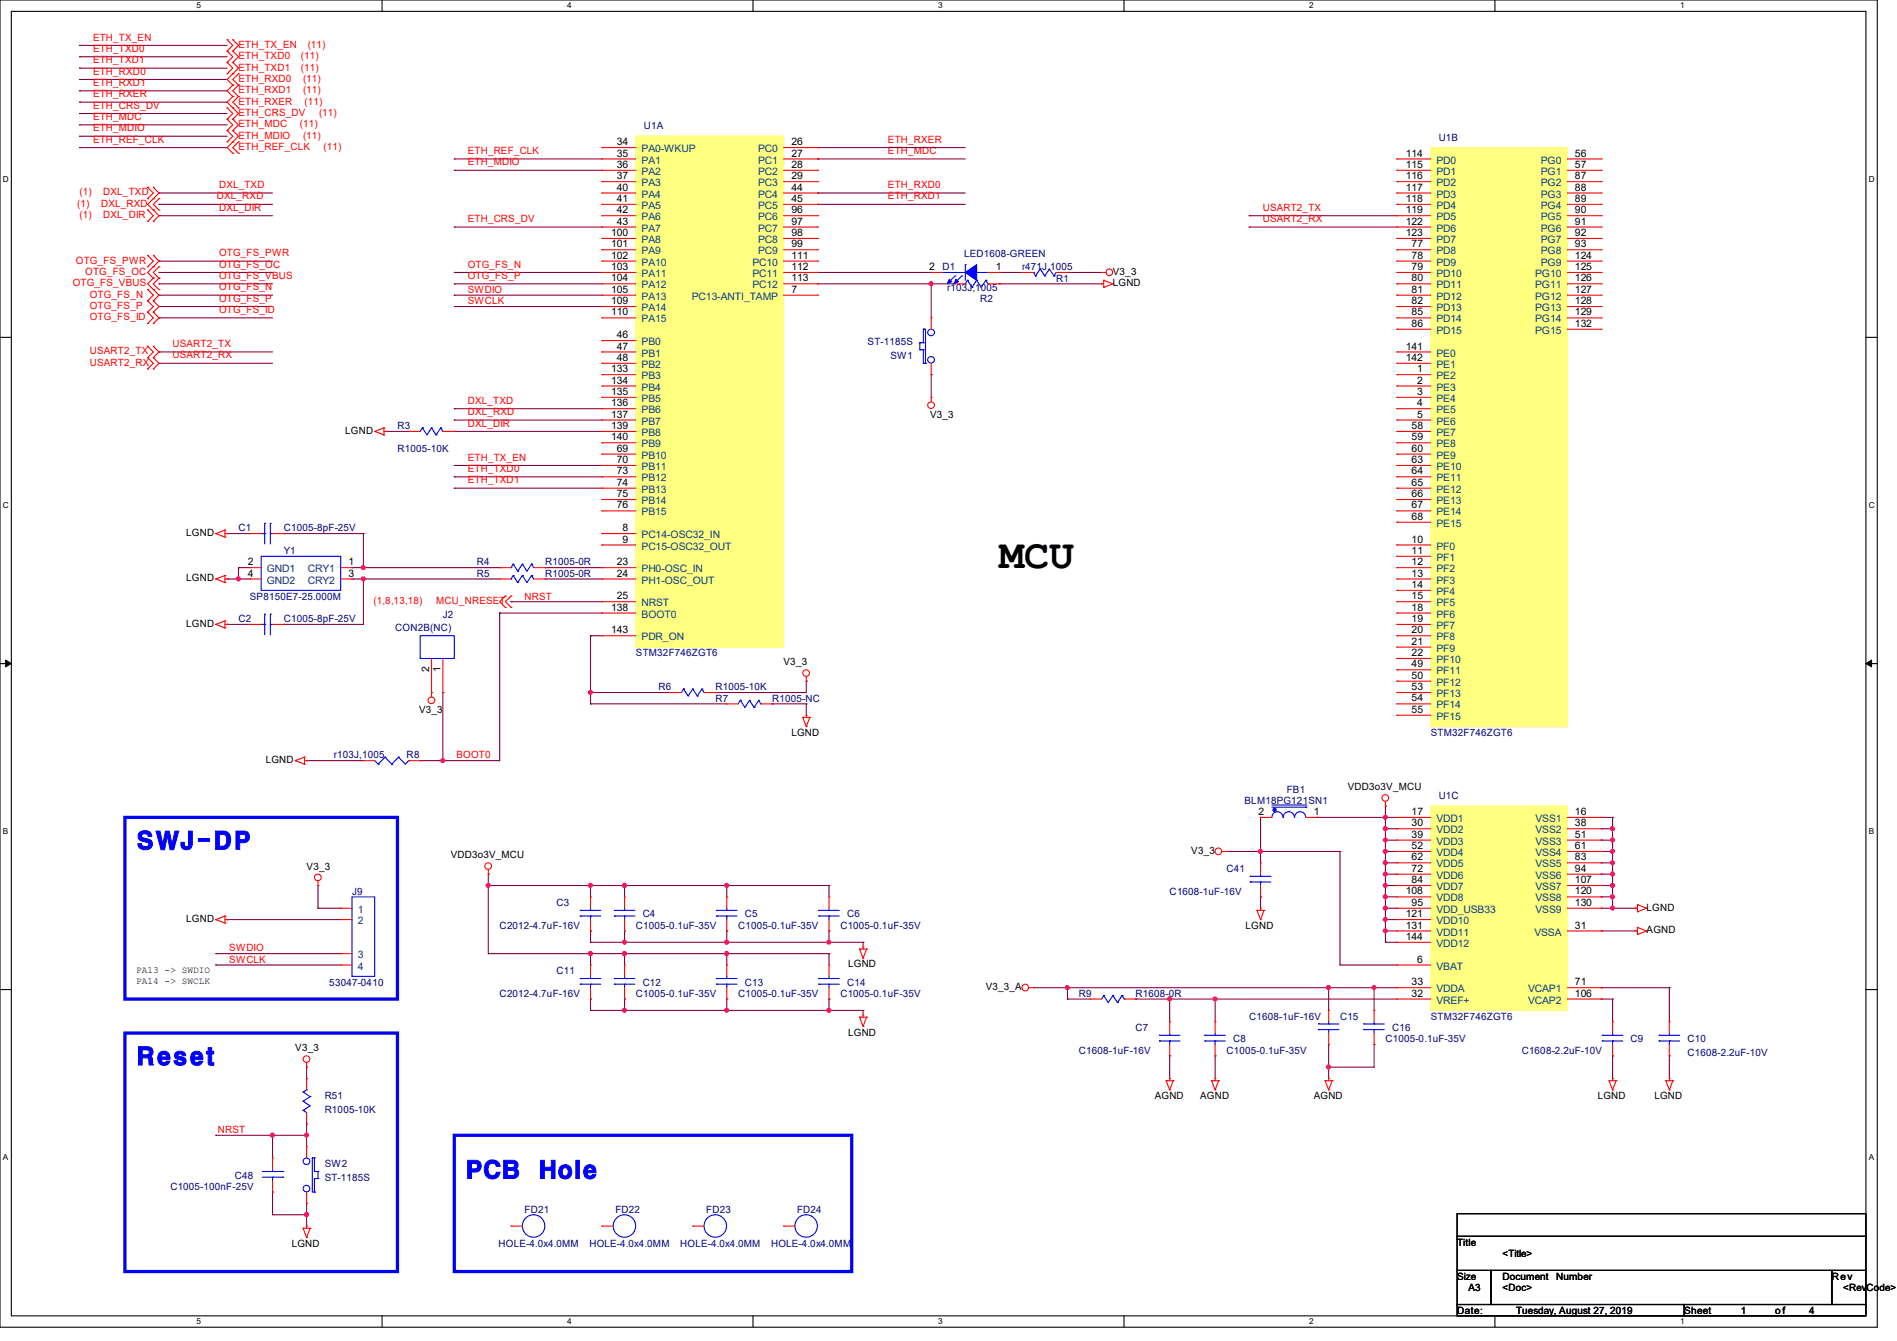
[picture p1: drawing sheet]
<svg xmlns="http://www.w3.org/2000/svg" width="297mm" height="210mm" viewBox="0 0 297 210" stroke-linecap="round" stroke-linejoin="round" font-family="sans-serif">
<defs><g id="words">
<text font-size="6.5" x="156.5" y="89">MCU</text>
<g font-size="3.7" fill="#00f">
<text x="21.3" y="133">SWJ-DP</text>
<text x="21.3" y="166.8">Reset</text>
<text x="72.9" y="184.6">PCB</text>
<text x="84.3" y="184.6">Hole</text>
</g>
<g font-size="1.6" fill="#f00">
<text x="14.6" y="6.4">ETH_TX_EN</text>
<text x="14.6" y="8.1">ETH_TXD0</text>
<text x="14.6" y="9.9">ETH_TXD1</text>
<text x="14.6" y="11.7">ETH_RXD0</text>
<text x="37.3" y="7.5">ETH_TX_EN</text>
<text x="37.3" y="9.3">ETH_TXD0</text>
<text x="37.3" y="11">ETH_TXD1</text>
<text x="47.1" y="9.3">(11)</text>
<text x="47.1" y="11">(11)</text>
<text x="48.2" y="7.5">(11)</text>
<text x="14.6" y="13.5">ETH_RXD1</text>
<text x="14.6" y="15.2">ETH_RXER</text>
<text x="14.6" y="17">ETH_CRS_DV</text>
<text x="37.3" y="12.8">ETH_RXD0</text>
<text x="37.3" y="14.6">ETH_RXD1</text>
<text x="37.3" y="16.4">ETH_RXER</text>
<text x="47.4" y="12.8">(11)</text>
<text x="47.4" y="14.6">(11)</text>
<text x="47.7" y="16.4">(11)</text>
<text x="14.6" y="18.8">ETH_MDC</text>
<text x="14.6" y="20.6">ETH_MDIO</text>
<text x="14.6" y="22.4">ETH_REF_CLK</text>
<text x="37.3" y="18.2">ETH_CRS_DV</text>
<text x="37.3" y="19.9">ETH_MDC</text>
<text x="37.3" y="21.7">ETH_MDIO</text>
<text x="37.3" y="23.5">ETH_REF_CLK</text>
<text x="46.9" y="19.9">(11)</text>
<text x="47.4" y="21.7">(11)</text>
<text x="50" y="18.2">(11)</text>
<text x="50.7" y="23.5">(11)</text>
<text x="139" y="22.4">ETH_RXER</text>
<text x="34.3" y="29.5">DXL_TXD</text>
<text x="73.2" y="24.1">ETH_REF_CLK</text>
<text x="73.2" y="25.9">ETH_MDIO</text>
<text x="139" y="24.1">ETH_MDC</text>
<text x="139" y="29.5">ETH_RXD0</text>
<text x="12.1" y="32.4">(1)</text>
<text x="12.4" y="30.6">(1)</text>
<text x="12.4" y="34.2">(1)</text>
<text x="15.8" y="32.4">DXL_RXD</text>
<text x="16.2" y="30.6">DXL_TXD</text>
<text x="16.2" y="34.2">DXL_DIR</text>
<text x="34" y="31.2">DXL_RXD</text>
<text x="34.3" y="33">DXL_DIR</text>
<text x="73.2" y="34.8">ETH_CRS_DV</text>
<text x="139" y="31.2">ETH_RXD1</text>
<text x="197.7" y="33">USART2_TX</text>
<text x="197.7" y="34.8">USART2_RX</text>
<text x="11.9" y="41.3">OTG_FS_PWR</text>
<text x="34.3" y="40.1">OTG_FS_PWR</text>
<text x="34.3" y="41.9">OTG_FS_OC</text>
<text x="73.2" y="41.9">OTG_FS_N</text>
<text x="11.4" y="44.8">OTG_FS_VBUS</text>
<text x="13.3" y="43.1">OTG_FS_OC</text>
<text x="14.1" y="46.6">OTG_FS_N</text>
<text x="34.3" y="43.7">OTG_FS_VBUS</text>
<text x="34.3" y="45.5">OTG_FS_N</text>
<text x="34.3" y="47.2">OTG_FS_P</text>
<text x="73.2" y="43.7">OTG_FS_P</text>
<text x="73.2" y="45.9">SWDIO</text>
<text x="73.2" y="47.7">SWCLK</text>
<text x="14.1" y="48.4">OTG_FS_P</text>
<text x="14.1" y="50.2">OTG_FS_ID</text>
<text x="34.3" y="49">OTG_FS_ID</text>
<text x="14.1" y="57.3">USART2_RX</text>
<text x="14.1" y="55.5">USART2_TX</text>
<text x="27" y="54.4">USART2_TX</text>
<text x="27" y="56.1">USART2_RX</text>
<text x="73.2" y="63.2">DXL_TXD</text>
<text x="73.2" y="65">DXL_RXD</text>
<text x="73.2" y="66.8">DXL_DIR</text>
<text x="73.2" y="72.1">ETH_TX_EN</text>
<text x="73.2" y="73.9">ETH_TXD0</text>
<text x="73.2" y="75.7">ETH_TXD1</text>
<text x="58.5" y="94.6">(1,8,13,18)</text>
<text x="68.3" y="94.6">MCU_NRESET</text>
<text x="82.1" y="93.9">NRST</text>
<text x="71.5" y="118.8">BOOT0</text>
<text x="35.9" y="149">SWDIO</text>
<text x="35.9" y="150.8">SWCLK</text>
<text x="34.1" y="177.5">NRST</text>
</g>
<g font-size="1.6">
<text x="96.6" y="22.7">34</text>
<text x="123.9" y="22.7">26</text>
<text x="96.6" y="24.5">35</text>
<text x="96.6" y="26.3">36</text>
<text x="96.6" y="28.1">37</text>
<text x="96.6" y="29.8">40</text>
<text x="123.9" y="24.5">27</text>
<text x="123.9" y="26.3">28</text>
<text x="123.9" y="28.1">29</text>
<text x="123.9" y="29.8">44</text>
<text x="220.1" y="24.5">114</text>
<text x="220.1" y="26.3">115</text>
<text x="220.1" y="28.1">116</text>
<text x="220.1" y="29.8">117</text>
<text x="246.6" y="24.5">56</text>
<text x="246.6" y="26.3">57</text>
<text x="246.6" y="28.1">87</text>
<text x="246.6" y="29.8">88</text>
<text x="96.6" y="31.6">41</text>
<text x="96.6" y="33.4">42</text>
<text x="96.6" y="35.2">43</text>
<text x="123.9" y="31.6">45</text>
<text x="123.9" y="33.4">96</text>
<text x="123.9" y="35.2">97</text>
<text x="220.1" y="31.6">118</text>
<text x="220.1" y="33.4">119</text>
<text x="220.1" y="35.2">122</text>
<text x="246.6" y="31.6">89</text>
<text x="246.6" y="33.4">90</text>
<text x="246.6" y="35.2">91</text>
<text x="95.7" y="37">100</text>
<text x="95.7" y="38.7">101</text>
<text x="95.7" y="40.5">102</text>
<text x="123.9" y="37">98</text>
<text x="123.9" y="38.7">99</text>
<text x="123.9" y="40.5">111</text>
<text x="220.1" y="37">123</text>
<text x="221" y="38.7">77</text>
<text x="221" y="40.5">78</text>
<text x="246.6" y="37">92</text>
<text x="246.6" y="38.7">93</text>
<text x="246.6" y="40.5">124</text>
<text x="95.7" y="42.3">103</text>
<text x="95.7" y="44.1">104</text>
<text x="95.7" y="45.8">105</text>
<text x="95.7" y="47.6">109</text>
<text x="123.9" y="42.3">112</text>
<text x="123.9" y="44.1">113</text>
<text x="123.9" y="45.8">7</text>
<text x="145.5" y="42.3">2</text>
<text x="155.9" y="42.3">1</text>
<text x="174.2" y="43.1">V3_3</text>
<text x="174.2" y="44.8">LGND</text>
<text x="221" y="42.3">79</text>
<text x="221" y="44.1">80</text>
<text x="221" y="45.8">81</text>
<text x="221" y="47.6">82</text>
<text x="246.6" y="42.3">125</text>
<text x="246.6" y="44.1">126</text>
<text x="246.6" y="45.8">127</text>
<text x="246.6" y="47.6">128</text>
<text x="95.7" y="49.4">110</text>
<text x="96.6" y="53">46</text>
<text x="221" y="49.4">85</text>
<text x="221" y="51.2">86</text>
<text x="246.6" y="49.4">129</text>
<text x="246.6" y="51.2">132</text>
<text x="95.7" y="58.3">133</text>
<text x="96.6" y="54.7">47</text>
<text x="96.6" y="56.5">48</text>
<text x="220.1" y="54.7">141</text>
<text x="220.1" y="56.5">142</text>
<text x="221.9" y="58.3">1</text>
<text x="95.7" y="60.1">134</text>
<text x="95.7" y="61.8">135</text>
<text x="95.7" y="63.6">136</text>
<text x="95.7" y="65.4">137</text>
<text x="145.6" y="65.4">V3_3</text>
<text x="221.9" y="60.1">2</text>
<text x="221.9" y="61.8">3</text>
<text x="221.9" y="63.6">4</text>
<text x="221.9" y="65.4">5</text>
<text x="54.1" y="67.9">LGND</text>
<text x="95.7" y="67.2">139</text>
<text x="95.7" y="69">140</text>
<text x="96.6" y="70.7">69</text>
<text x="221" y="67.2">58</text>
<text x="221" y="69">59</text>
<text x="221" y="70.7">60</text>
<text x="96.6" y="72.5">70</text>
<text x="96.6" y="74.3">73</text>
<text x="96.6" y="76.1">74</text>
<text x="96.6" y="77.9">75</text>
<text x="221" y="72.5">63</text>
<text x="221" y="74.3">64</text>
<text x="221" y="76.1">65</text>
<text x="221" y="77.9">66</text>
<text x="29.2" y="83.9">LGND</text>
<text x="96.6" y="79.6">76</text>
<text x="97.4" y="83.2">8</text>
<text x="221" y="79.6">67</text>
<text x="221" y="81.4">68</text>
<text x="38.8" y="88.5">2</text>
<text x="54.6" y="88.5">1</text>
<text x="96.6" y="88.5">23</text>
<text x="97.4" y="85">9</text>
<text x="221" y="85">10</text>
<text x="221" y="86.7">11</text>
<text x="221" y="88.5">12</text>
<text x="29.2" y="91.1">LGND</text>
<text x="38.8" y="90.3">4</text>
<text x="54.6" y="90.3">3</text>
<text x="95.7" y="95.6">138</text>
<text x="96.6" y="90.3">24</text>
<text x="96.6" y="93.9">25</text>
<text x="221" y="90.3">13</text>
<text x="221" y="92.1">14</text>
<text x="221" y="93.9">15</text>
<text x="221" y="95.6">18</text>
<text x="29.2" y="98.2">LGND</text>
<text x="95.7" y="99.2">143</text>
<text x="221" y="97.4">19</text>
<text x="221" y="99.2">20</text>
<text x="221" y="101">21</text>
<text x="67.2" y="105.2" transform="rotate(-90 67.2 105.2)">2</text>
<text x="69" y="105.2" transform="rotate(-90 69 105.2)">1</text>
<text x="122.7" y="104.2">V3_3</text>
<text x="221" y="102.7">22</text>
<text x="221" y="104.5">49</text>
<text x="221" y="106.3">50</text>
<text x="65.6" y="111.7">V3_3</text>
<text x="221" y="108.1">53</text>
<text x="221" y="109.9">54</text>
<text x="221" y="111.6">55</text>
<text x="41.6" y="119.5">LGND</text>
<text x="123.9" y="115.2">LGND</text>
<text x="211" y="123.8">VDD3o3V_MCU</text>
<text x="197" y="127.6">2</text>
<text x="205.7" y="127.6">1</text>
<text x="221" y="127.6">17</text>
<text x="221" y="129.4">30</text>
<text x="221" y="131.2">39</text>
<text x="246.6" y="127.6">16</text>
<text x="246.6" y="129.4">38</text>
<text x="246.6" y="131.2">51</text>
<text x="48" y="136.2">V3_3</text>
<text x="70.6" y="134.4">VDD3o3V_MCU</text>
<text x="186.5" y="133.7">V3_3</text>
<text x="221" y="133">52</text>
<text x="221" y="134.7">62</text>
<text x="221" y="136.5">72</text>
<text x="246.6" y="133">61</text>
<text x="246.6" y="134.7">83</text>
<text x="246.6" y="136.5">94</text>
<text x="220.1" y="140.1">108</text>
<text x="220.1" y="143.6">121</text>
<text x="221" y="138.3">84</text>
<text x="221" y="141.9">95</text>
<text x="246.6" y="138.3">107</text>
<text x="246.6" y="140.1">120</text>
<text x="246.6" y="141.9">130</text>
<text x="257.8" y="142.6">LGND</text>
<text x="29.2" y="144.4">LGND</text>
<text x="195" y="145.5">LGND</text>
<text x="220.1" y="145.4">131</text>
<text x="220.1" y="147.2">144</text>
<text x="246.6" y="145.4">31</text>
<text x="257.8" y="146.2">AGND</text>
<text x="132.8" y="151.5">LGND</text>
<text x="154.3" y="155.1">V3_3_A</text>
<text x="221" y="154.3">33</text>
<text x="221.9" y="150.8">6</text>
<text x="246.6" y="154.3">71</text>
<text x="221" y="156.1">32</text>
<text x="246.6" y="156.1">106</text>
<text x="46.2" y="164.7">V3_3</text>
<text x="132.8" y="162.2">LGND</text>
<text x="180.8" y="172.1">AGND</text>
<text x="187.9" y="172.1">AGND</text>
<text x="205.7" y="172.1">AGND</text>
<text x="250.1" y="172.1">LGND</text>
<text x="259" y="172.1">LGND</text>
<text x="45.7" y="195.2">LGND</text>
<text x="228.1" y="195.1">Title</text>
<text x="235.2" y="196.8">&lt;Title&gt;</text>
<text x="228.1" y="200.4">Size</text>
<text x="229.9" y="202.2">A3</text>
<text x="235.2" y="200.4">Document</text>
<text x="235.2" y="202.2">&lt;Doc&gt;</text>
<text x="243.7" y="200.4">Number</text>
<text x="286.8" y="200.4">Rev</text>
<text x="288.6" y="202.2">&lt;RevCode&gt;</text>
<text x="228.1" y="205.7">Date:</text>
<text x="237.4" y="205.7">Tuesday, August 27, 2019</text>
<text x="263.7" y="205.7">Sheet</text>
<text x="272.6" y="205.7">1</text>
<text x="277.9" y="205.7">o f</text>
<text x="283.2" y="205.7">4</text>
</g>
<g font-size="1.6" fill="#004080">
<text x="100.5" y="23.8">PA0-WKUP</text>
<text x="118.7" y="23.8">PC0</text>
<text x="100.5" y="25.6">PA1</text>
<text x="100.5" y="27.4">PA2</text>
<text x="100.5" y="29.2">PA3</text>
<text x="118.7" y="25.6">PC1</text>
<text x="118.7" y="27.4">PC2</text>
<text x="118.7" y="29.2">PC3</text>
<text x="224.9" y="25.6">PD0</text>
<text x="224.9" y="27.4">PD1</text>
<text x="224.9" y="29.2">PD2</text>
<text x="241.3" y="25.6">PG0</text>
<text x="241.3" y="27.4">PG1</text>
<text x="241.3" y="29.2">PG2</text>
<text x="100.5" y="30.9">PA4</text>
<text x="100.5" y="32.7">PA5</text>
<text x="100.5" y="34.5">PA6</text>
<text x="118.7" y="30.9">PC4</text>
<text x="118.7" y="32.7">PC5</text>
<text x="118.7" y="34.5">PC6</text>
<text x="224.9" y="30.9">PD3</text>
<text x="224.9" y="32.7">PD4</text>
<text x="224.9" y="34.5">PD5</text>
<text x="241.3" y="30.9">PG3</text>
<text x="241.3" y="32.7">PG4</text>
<text x="241.3" y="34.5">PG5</text>
<text x="100.5" y="36.3">PA7</text>
<text x="100.5" y="38.1">PA8</text>
<text x="100.5" y="39.8">PA9</text>
<text x="100.5" y="41.6">PA10</text>
<text x="117.8" y="41.6">PC10</text>
<text x="118.7" y="36.3">PC7</text>
<text x="118.7" y="38.1">PC8</text>
<text x="118.7" y="39.8">PC9</text>
<text x="224.9" y="36.3">PD6</text>
<text x="224.9" y="38.1">PD7</text>
<text x="224.9" y="39.8">PD8</text>
<text x="224.9" y="41.6">PD9</text>
<text x="241.3" y="36.3">PG6</text>
<text x="241.3" y="38.1">PG7</text>
<text x="241.3" y="39.8">PG8</text>
<text x="241.3" y="41.6">PG9</text>
<text x="100.5" y="43.4">PA11</text>
<text x="100.5" y="45.2">PA12</text>
<text x="100.5" y="46.9">PA13</text>
<text x="108.3" y="46.9">PC13-ANTI_TAMP</text>
<text x="117.8" y="43.4">PC11</text>
<text x="117.8" y="45.2">PC12</text>
<text x="224.9" y="43.4">PD10</text>
<text x="224.9" y="45.2">PD11</text>
<text x="224.9" y="46.9">PD12</text>
<text x="240.4" y="43.4">PG10</text>
<text x="240.4" y="45.2">PG11</text>
<text x="240.4" y="46.9">PG12</text>
<text x="100.5" y="48.7">PA14</text>
<text x="100.5" y="50.5">PA15</text>
<text x="224.9" y="48.7">PD13</text>
<text x="224.9" y="50.5">PD14</text>
<text x="224.9" y="52.3">PD15</text>
<text x="240.4" y="48.7">PG13</text>
<text x="240.4" y="50.5">PG14</text>
<text x="240.4" y="52.3">PG15</text>
<text x="100.5" y="54.1">PB0</text>
<text x="100.5" y="55.8">PB1</text>
<text x="100.5" y="57.6">PB2</text>
<text x="100.5" y="59.4">PB3</text>
<text x="224.9" y="55.8">PE0</text>
<text x="224.9" y="57.6">PE1</text>
<text x="224.9" y="59.4">PE2</text>
<text x="100.5" y="61.2">PB4</text>
<text x="100.5" y="63">PB5</text>
<text x="100.5" y="64.7">PB6</text>
<text x="224.9" y="61.2">PE3</text>
<text x="224.9" y="63">PE4</text>
<text x="224.9" y="64.7">PE5</text>
<text x="100.5" y="66.5">PB7</text>
<text x="100.5" y="68.3">PB8</text>
<text x="100.5" y="70.1">PB9</text>
<text x="100.5" y="71.8">PB10</text>
<text x="224.9" y="66.5">PE6</text>
<text x="224.9" y="68.3">PE7</text>
<text x="224.9" y="70.1">PE8</text>
<text x="224.9" y="71.8">PE9</text>
<text x="100.5" y="73.6">PB11</text>
<text x="100.5" y="75.4">PB12</text>
<text x="100.5" y="77.2">PB13</text>
<text x="224.9" y="73.6">PE10</text>
<text x="224.9" y="75.4">PE11</text>
<text x="224.9" y="77.2">PE12</text>
<text x="100.5" y="79">PB14</text>
<text x="100.5" y="80.7">PB15</text>
<text x="224.9" y="79">PE13</text>
<text x="224.9" y="80.7">PE14</text>
<text x="224.9" y="82.5">PE15</text>
<text x="41.8" y="89.6">GND1</text>
<text x="48.2" y="89.6">CRY1</text>
<text x="100.5" y="84.3">PC14-OSC32_IN</text>
<text x="100.5" y="86.1">PC15-OSC32_OUT</text>
<text x="100.5" y="89.6">PH0-OSC_IN</text>
<text x="224.9" y="86.1">PF0</text>
<text x="224.9" y="87.8">PF1</text>
<text x="224.9" y="89.6">PF2</text>
<text x="41.8" y="91.4">GND2</text>
<text x="48.2" y="91.4">CRY2</text>
<text x="100.5" y="91.4">PH1-OSC_OUT</text>
<text x="100.5" y="95">NRST</text>
<text x="224.9" y="91.4">PF3</text>
<text x="224.9" y="93.2">PF4</text>
<text x="224.9" y="95">PF5</text>
<text x="100.5" y="96.7">BOOT0</text>
<text x="100.5" y="100.3">PDR_ON</text>
<text x="224.9" y="96.7">PF6</text>
<text x="224.9" y="98.5">PF7</text>
<text x="224.9" y="100.3">PF8</text>
<text x="224.9" y="102.1">PF9</text>
<text x="224.9" y="103.8">PF10</text>
<text x="224.9" y="105.6">PF11</text>
<text x="224.9" y="107.4">PF12</text>
<text x="224.9" y="109.2">PF13</text>
<text x="224.9" y="111">PF14</text>
<text x="224.9" y="112.7">PF15</text>
<text x="224.9" y="128.7">VDD1</text>
<text x="224.9" y="130.5">VDD2</text>
<text x="240.4" y="128.7">VSS1</text>
<text x="240.4" y="130.5">VSS2</text>
<text x="224.9" y="132.3">VDD3</text>
<text x="224.9" y="134.1">VDD4</text>
<text x="224.9" y="135.8">VDD5</text>
<text x="224.9" y="137.6">VDD6</text>
<text x="240.4" y="132.3">VSS3</text>
<text x="240.4" y="134.1">VSS4</text>
<text x="240.4" y="135.8">VSS5</text>
<text x="240.4" y="137.6">VSS6</text>
<text x="56" y="143">1</text>
<text x="224.9" y="139.4">VDD7</text>
<text x="224.9" y="141.2">VDD8</text>
<text x="224.9" y="143">VDD_USB33</text>
<text x="240.4" y="139.4">VSS7</text>
<text x="240.4" y="141.2">VSS8</text>
<text x="240.4" y="143">VSS9</text>
<text x="56" y="144.7">2</text>
<text x="224.9" y="144.7">VDD10</text>
<text x="224.9" y="146.5">VDD11</text>
<text x="224.9" y="148.3">VDD12</text>
<text x="240.2" y="146.5">VSSA</text>
<text x="56" y="150.1">3</text>
<text x="56" y="151.9">4</text>
<text x="224.9" y="151.9">VBAT</text>
<text x="224.9" y="155.4">VDDA</text>
<text x="239.3" y="155.4">VCAP1</text>
<text x="224.9" y="157.2">VREF+</text>
<text x="239.3" y="157.2">VCAP2</text>
</g>
<g font-size="1.6" fill="#000080">
<text x="100.8" y="20.3">U1A</text>
<text x="225.3" y="22.1">U1B</text>
<text x="151" y="40.2">LED1608-GREEN</text>
<text x="147.6" y="42.3">D1</text>
<text x="148.3" y="45.5">r103J,1005</text>
<text x="153.5" y="47.3">R2</text>
<text x="160" y="42.3">r471J,1005</text>
<text x="165.4" y="44.1">R1</text>
<text x="135.8" y="54.1">ST-1185S</text>
<text x="139.4" y="56.2">SW1</text>
<text x="62.2" y="67.2">R3</text>
<text x="62.2" y="70.8">R1005-10K</text>
<text x="37.3" y="83.2">C1</text>
<text x="44.4" y="83.2">C1005-8pF-25V</text>
<text x="44.4" y="86.8">Y1</text>
<text x="74.7" y="88.6">R4</text>
<text x="85.3" y="88.6">R1005-0R</text>
<text x="39.1" y="93.9">SP8150E7-25.000M</text>
<text x="74.7" y="90.3">R5</text>
<text x="85.3" y="90.3">R1005-0R</text>
<text x="37.3" y="97.4">C2</text>
<text x="44.4" y="97.4">C1005-8pF-25V</text>
<text x="61.9" y="98.9">CON2B(NC)</text>
<text x="69.3" y="96.7">J2</text>
<text x="99.6" y="102.8">STM32F746ZGT6</text>
<text x="103.1" y="108.1">R6</text>
<text x="112" y="108.1">R1005-10K</text>
<text x="112" y="109.9">R7</text>
<text x="120.9" y="109.9">R1005-NC</text>
<text x="52.3" y="118.8">r103J,1005</text>
<text x="63.7" y="118.8">R8</text>
<text x="224" y="115.2">STM32F746ZGT6</text>
<text x="194.9" y="125.9">BLM18PG121SN1</text>
<text x="201.5" y="124.1">FB1</text>
<text x="225.3" y="125.2">U1C</text>
<text x="192" y="136.6">C41</text>
<text x="55.1" y="140.1">J9</text>
<text x="87.1" y="141.9">C3</text>
<text x="100.6" y="143.7">C4</text>
<text x="116.6" y="143.7">C5</text>
<text x="132.6" y="143.7">C6</text>
<text x="183.1" y="140.1">C1608-1uF-16V</text>
<text x="78.2" y="145.5">C2012-4.7uF-16V</text>
<text x="99.6" y="145.5">C1005-0.1uF-35V</text>
<text x="115.6" y="145.5">C1005-0.1uF-35V</text>
<text x="131.6" y="145.5">C1005-0.1uF-35V</text>
<text x="51.6" y="154.3">53047-0410</text>
<text x="87.1" y="152.6">C11</text>
<text x="100.6" y="154.3">C12</text>
<text x="116.6" y="154.3">C13</text>
<text x="132.6" y="154.3">C14</text>
<text x="78.2" y="156.1">C2012-4.7uF-16V</text>
<text x="99.6" y="156.1">C1005-0.1uF-35V</text>
<text x="115.6" y="156.1">C1005-0.1uF-35V</text>
<text x="131.6" y="156.1">C1005-0.1uF-35V</text>
<text x="168.9" y="156.1">R9</text>
<text x="177.8" y="156.1">R1608-0R</text>
<text x="177.8" y="161.5">C7</text>
<text x="195.6" y="159.7">C1608-1uF-16V</text>
<text x="209.8" y="159.7">C15</text>
<text x="218" y="161.5">C16</text>
<text x="224" y="159.7">STM32F746ZGT6</text>
<text x="168.9" y="165">C1608-1uF-16V</text>
<text x="192" y="165">C1005-0.1uF-35V</text>
<text x="193.1" y="163.2">C8</text>
<text x="216.9" y="163.2">C1005-0.1uF-35V</text>
<text x="238.3" y="165">C1608-2.2uF-10V</text>
<text x="255.3" y="163.2">C9</text>
<text x="264.2" y="163.2">C10</text>
<text x="264.2" y="165.3">C1608-2.2uF-10V</text>
<text x="50.8" y="172.1">R51</text>
<text x="50.8" y="174.2">R1005-10K</text>
<text x="36.8" y="184.6">C48</text>
<text x="50.8" y="182.8">SW2</text>
<text x="50.8" y="184.9">ST-1185S</text>
<text x="26.7" y="186.3">C1005-100nF-25V</text>
<text x="82.1" y="189.9">FD21</text>
<text x="96.3" y="189.9">FD22</text>
<text x="110.6" y="189.9">FD23</text>
<text x="124.8" y="189.9">FD24</text>
<text x="78.1" y="195.2">HOLE-4.0x4.0MM</text>
<text x="92.3" y="195.2">HOLE-4.0x4.0MM</text>
<text x="106.5" y="195.2">HOLE-4.0x4.0MM</text>
<text x="120.7" y="195.2">HOLE-4.0x4.0MM</text>
</g>
<g font-size="1.5">
<text x="21.3" y="154.1">PA14 -&gt; SWCLK</text>
<text x="21.3" y="152.4">PA13 -&gt; SWDIO</text>
</g>
<g font-size="1.3">
<text x="30.8" y="1.3">5</text>
<text x="88.8" y="1.3">4</text>
<text x="146.9" y="1.3">3</text>
<text x="205" y="1.3">2</text>
<text x="263.1" y="1.3">1</text>
<text x=".5" y="28.4">D</text>
<text x="292.6" y="28.4">D</text>
<text x=".5" y="79.5">C</text>
<text x="292.6" y="79.5">C</text>
<text x=".5" y="130.6">B</text>
<text x="292.6" y="130.6">B</text>
<text x=".5" y="181.7">A</text>
<text x="292.6" y="181.7">A</text>
<text x="30.8" y="207.4">5</text>
<text x="88.8" y="207.4">4</text>
<text x="146.9" y="207.4">3</text>
<text x="205" y="207.4">2</text>
<text x="263.1" y="207.4">1</text>
</g>
</g></defs>
<path d="M0 0h293.9v207.9h-293.9zM1.8 1.8h290.3v204.3h-290.3z" fill="none" stroke="#000" stroke-width=".17"/>
<g fill="#fff">
<path d="M30.8 .2h.7v1.4h-.7z"/>
<path d="M30.8 206.2h.7v1.4h-.7z"/>
</g>
<path d="M59.8 0v1.8M59.8 206.1v1.8" fill="none" stroke="#000" stroke-width=".17"/>
<g fill="#fff">
<path d="M88.8 .2h.7v1.4h-.7z"/>
<path d="M88.8 206.2h.7v1.4h-.7z"/>
</g>
<path d="M117.9 0v1.8M117.9 206.1v1.8" fill="none" stroke="#000" stroke-width=".17"/>
<g fill="#fff">
<path d="M146.9 .2h.7v1.4h-.7z"/>
<path d="M146.9 206.2h.7v1.4h-.7z"/>
</g>
<path d="M176 0v1.8M176 206.1v1.8" fill="none" stroke="#000" stroke-width=".17"/>
<g fill="#fff">
<path d="M205 .2h.7v1.4h-.7z"/>
<path d="M205 206.2h.7v1.4h-.7z"/>
</g>
<path d="M234.1 0v1.8M234.1 206.1v1.8" fill="none" stroke="#000" stroke-width=".17"/>
<g fill="#fff">
<path d="M263.1 .2h.6v1.4h-.6z"/>
<path d="M263.1 206.2h.6v1.4h-.6z"/>
<path d="M.5 27.3h.9v1.4h-.9z"/>
<path d="M292.6 27.3h.9v1.4h-.9z"/>
<path d="M.5 78.4h.9v1.4h-.9z"/>
<path d="M292.6 78.4h.9v1.4h-.9z"/>
</g>
<path d="M0 52.8h1.8M292.1 52.8h1.8" fill="none" stroke="#000" stroke-width=".17"/>
<g fill="#fff">
<path d="M.5 129.5h.8v1.4h-.8z"/>
<path d="M292.6 129.5h.8v1.4h-.8z"/>
</g>
<path d="M0 103.9h1.8M292.1 103.9h1.8" fill="none" stroke="#000" stroke-width=".17"/>
<path d="M.9 103.4l.9 .5-.9 .5zM292.1 103.9l.9-.5v1z" fill="#000" stroke="#000" stroke-width=".16"/>
<g fill="#fff">
<path d="M.5 180.5h.8v1.4h-.8z"/>
<path d="M292.6 180.5h.8v1.4h-.8z"/>
</g>
<path d="M0 155h1.8M292.1 155h1.8M228.1 190.1h64v3.5h-64zM228.1 193.6h64v5.4h-64zM228.1 199h5.4v5.3h-5.4zM233.5 199h53.3v5.3h-53.3zM286.8 199h5.3v5.3h-5.3zM228.1 204.3h35.6v1.8h-35.6zM263.7 204.3h28.4v1.8h-28.4z" fill="none" stroke="#000" stroke-width=".17"/>
<path d="M19.6 128h42.6v28.5h-42.6zM19.6 161.8h42.6v37.3h-42.6zM71.1 177.8h62.2v21.3h-62.2z" fill="none" stroke="#00f" stroke-width=".51"/>
<g fill="none" stroke="#800040" stroke-width=".17">
<path d="M12.4 7.1h.1M12.4 8.9h.1M12.4 10.7h.1M12.4 12.4h.1M12.4 14.2h.1M12.4 16h.1M12.4 17.8h.1M12.4 19.6h.1M12.4 7.1h23.2M12.4 8.9h23.2M12.4 10.7h23.2M12.4 12.4h23.2"/>
<path d="M12.4 14.2h23.2M12.4 16h23.2M12.4 17.8h23.2M12.4 19.6h23.2M12.4 21.3h.1M12.4 23.1h.1M12.4 23.1h23.2M12.4 21.3h23.2M24.9 30.2h.1M24.9 32h.1M24.9 33.8h.1M24.9 30.2h17.8"/>
<path d="M24.9 32h17.8M24.9 33.8h17.8M71.1 24.9h.1M71.1 26.7h.1M71.1 35.6h.1M71.1 24.9h23.1M71.1 26.7h23.1M71.1 35.6h23.1M128 24.9h.1M128 30.2h.1M128 32h.1M128 23.1h.1"/>
<path d="M128 24.9h23.1M128 30.2h23.1M128 32h23.1M128 23.1h23.1M195.6 33.8h.1M195.6 35.6h.1M195.6 35.6h23.1M195.6 33.8h23.1M24.9 40.9h.1M24.9 42.7h.1M24.9 44.4h.1M24.9 46.2h.1"/>
<path d="M24.9 48h.1M24.9 49.8h.1M24.9 55.1h.1M24.9 56.9h.1M24.9 42.7h17.8M24.9 44.4h17.8M24.9 46.2h17.8M24.9 48h17.8M24.9 40.9h17.8M24.9 49.8h17.8M24.9 55.1h17.8M24.9 56.9h17.8"/>
<path d="M71.1 42.7h.1M71.1 44.4h.1M71.1 46.2h.1M71.1 48h.1M71.1 42.7h23.1M71.1 44.4h23.1M71.1 46.2h23.1M71.1 48h23.1M128 44.4h.1M128 42.7h.1M128 42.7h17.8M128 44.4h21.4"/>
<path d="M145.8 58.7h.1M145.8 44.4h.1M145.8 44.4v5.4M145.8 58.7v3.5M156.5 44.4h.1M156.5 42.7h.1M156.5 42.7h3.5M156.5 44.4h16M167.1 42.7h.1M167.1 42.7h5.4M60.5 67.6h.1M60.5 67.6h3.5"/>
<path d="M71.1 72.9h.1M71.1 74.7h.1M71.1 76.5h.1M71.1 64h.1M71.1 65.8h.1M71.1 67.6h.1M71.1 72.9h23.1M71.1 74.7h23.1M71.1 76.5h23.1M71.1 64h23.1M71.1 65.8h23.1M71.1 67.6h23.1"/>
<path d="M35.6 83.6h.1M35.6 90.7h.1M35.6 97.8h.1M35.6 90.7h3.5M35.6 83.6h3.5M35.6 97.8h3.5M37.3 88.9h.1M37.3 90.7h.1M37.3 88.9h1.8M37.3 88.9v1.8M44.4 83.6h.1M44.4 97.8h.1"/>
<path d="M44.4 83.6h12.5M55.1 88.9h.1M55.1 90.7h.1M55.1 88.9h23.1M55.1 90.7h23.1M56.9 83.6h.1M56.9 88.9h.1M56.9 90.7h.1M56.9 83.6v5.3M56.9 90.7v7.1h-12.5M78.2 96h.1M78.2 96h16"/>
<path d="M78.2 96v23.1h-12.4M80 94.2h.1M80 94.2h14.2M85.3 88.9h.1M85.3 90.7h.1M85.3 88.9h8.9M85.3 90.7h8.9M92.5 99.6h.1M92.5 99.6h1.7M92.5 99.6v10.6M48 119.1h.1M48 119.1h8.9"/>
<path d="M65.8 119.1h.1M69.3 108.5h.1M69.3 119.1h.1M69.3 108.5v10.6M92.5 108.5h.1M92.5 110.2h.1M92.5 108.5h12.4M92.5 110.2h21.3M112 108.5h.1M120.9 110.2h.1M120.9 110.2h5.3M126.2 106.7h.1"/>
<path d="M126.2 110.2h.1M126.2 106.7v1.8h-14.2M126.2 110.2v1.8M49.8 138.7h.1M49.8 138.7v3.5M76.5 136.9h.1M76.5 138.7h.1M76.5 138.7h53.3M76.5 136.9v12.5M92.5 138.7h.1M92.5 138.7v1.8M97.8 138.7h.1"/>
<path d="M97.8 138.7v1.8M113.8 138.7h.1M113.8 138.7v1.8M129.8 138.7h.1M129.8 138.7v1.8M192 133.3h.1M192 133.3h17.8M197.4 133.3h.1M197.4 128h.1M197.4 128v7.1M206.2 128h.1M206.2 128h12.5"/>
<path d="M209.8 133.3h.1M209.8 133.3v17.8M216.9 126.2h.1M216.9 128h.1M216.9 129.8h.1M216.9 131.6h.1M216.9 133.3h.1M216.9 135.1h.1M216.9 136.9h.1M216.9 138.7h.1M216.9 126.2v21.4M216.9 129.8h1.8"/>
<path d="M216.9 131.6h1.8M216.9 133.3h1.8M216.9 135.1h1.8M216.9 136.9h1.8M216.9 138.7h1.8M250.7 128h.1M250.7 129.8h.1M250.7 131.6h.1M250.7 133.3h.1M250.7 135.1h.1M250.7 136.9h.1M250.7 138.7h.1"/>
<path d="M250.7 128h1.8M250.7 129.8h1.8M250.7 131.6h1.8M250.7 133.3h1.8M250.7 135.1h1.8M250.7 136.9h1.8M250.7 138.7h1.8M252.5 128h.1M252.5 129.8h.1M252.5 131.6h.1M252.5 133.3h.1M252.5 135.1h.1"/>
<path d="M252.5 136.9h.1M252.5 138.7h.1M252.5 128v14.2M33.8 149.4h.1M33.8 151.1h.1M33.8 151.1h19.5M33.8 149.4h19.5M35.6 144h.1M35.6 144h17.7M49.8 142.2h.1M49.8 142.2h3.5M76.5 149.4h.1"/>
<path d="M76.5 149.4h53.3M92.5 145.8h.1M92.5 147.6h.1M92.5 149.4h.1M92.5 156.5h.1M92.5 158.2h.1M92.5 145.8v1.8M92.5 149.4v1.7M92.5 156.5v1.7M92.5 147.6h42.6M92.5 158.2h42.6M97.8 145.8h.1"/>
<path d="M97.8 147.6h.1M97.8 149.4h.1M97.8 156.5h.1M97.8 158.2h.1M97.8 145.8v1.8M97.8 149.4v1.7M97.8 156.5v1.7M113.8 145.8h.1M113.8 147.6h.1M113.8 149.4h.1M113.8 156.5h.1M113.8 158.2h.1"/>
<path d="M113.8 145.8v1.8M113.8 149.4v1.7M113.8 156.5v1.7M129.8 145.8h.1M129.8 147.6h.1M129.8 149.4h.1M129.8 156.5h.1M129.8 158.2h.1M129.8 145.8v1.8M129.8 149.4v1.7M129.8 156.5v1.7M135.1 147.6h.1"/>
<path d="M135.1 158.2h.1M135.1 147.6v.7M135.1 158.2v.8M161.8 154.7h.1M161.8 154.7h56.9M167.1 154.7h.1M167.1 156.5h.1M167.1 154.7v1.8M167.1 156.5h3.6M177.8 156.5h.1M177.8 156.5h40.9M183.1 156.5h.1"/>
<path d="M183.1 156.5v3.5M190.2 156.5h.1M190.2 156.5v3.5M197.4 140.5h.1M197.4 140.5v1.7M208 154.7h.1M208 154.7v3.5M209.8 151.1h.1M209.8 151.1h8.9M215.1 154.7h.1M215.1 154.7v3.5M216.9 140.5h.1"/>
<path d="M216.9 142.2h.1M216.9 144h.1M216.9 145.8h.1M216.9 147.6h.1M216.9 140.5h1.8M216.9 142.2h1.8M216.9 144h1.8M216.9 145.8h1.8M216.9 147.6h1.8M250.7 140.5h.1M250.7 142.2h.1M250.7 145.8h.1"/>
<path d="M250.7 154.7h.1M250.7 156.5h.1M250.7 140.5h1.8M250.7 142.2h5.3M250.7 145.8h5.3M250.7 154.7h10.7M250.7 156.5h1.8M252.5 140.5h.1M252.5 156.5h.1M252.5 142.2h.1M252.5 156.5v3.5M261.4 154.7h.1"/>
<path d="M261.4 154.7v5.3M33.8 177.8h.1M33.8 177.8h14.2M42.7 177.8h.1M42.7 177.8v3.6M48 167.1h.1M48 176h.1M48 177.8h.1M48 167.1v1.8M48 176v3.6M183.1 165.4h.1M183.1 165.4v3.5"/>
<path d="M190.2 165.4h.1M190.2 165.4v3.5M208 163.6h.1M208 167.1h.1M208 163.6v5.3M215.1 163.6h.1M215.1 163.6v3.5h-7.1M252.5 165.4h.1M252.5 165.4v3.5M261.4 165.4h.1M261.4 165.4v3.5M42.7 186.7h.1"/>
<path d="M42.7 190.2h.1M42.7 186.7v3.5M42.7 190.2h5.3M48 188.5h.1M48 190.2h.1M48 188.5v3.5"/>
</g>
<g fill="#f0f" stroke="#f0f" stroke-width=".17">
<circle cx="92.4" cy="108.4" r=".32"/>
<circle cx="56.9" cy="88.9" r=".32"/>
<circle cx="37.3" cy="90.7" r=".32"/>
<circle cx="56.9" cy="90.7" r=".32"/>
<circle cx="216.9" cy="128" r=".32"/>
<circle cx="216.9" cy="131.6" r=".32"/>
<circle cx="216.9" cy="129.8" r=".32"/>
<circle cx="252.5" cy="131.6" r=".32"/>
<circle cx="252.5" cy="129.8" r=".32"/>
<circle cx="216.9" cy="133.3" r=".32"/>
<circle cx="252.5" cy="133.3" r=".32"/>
<circle cx="216.9" cy="135.1" r=".32"/>
<circle cx="252.5" cy="136.9" r=".32"/>
<circle cx="252.5" cy="135.1" r=".32"/>
<circle cx="216.9" cy="136.9" r=".32"/>
<circle cx="216.9" cy="138.7" r=".32"/>
<circle cx="252.5" cy="140.4" r=".32"/>
<circle cx="252.5" cy="138.7" r=".32"/>
<circle cx="216.9" cy="140.4" r=".32"/>
<circle cx="216.9" cy="142.2" r=".32"/>
<circle cx="216.9" cy="145.8" r=".32"/>
<circle cx="216.9" cy="144" r=".32"/>
<circle cx="76.4" cy="138.7" r=".32"/>
<circle cx="92.4" cy="138.7" r=".32"/>
<circle cx="113.8" cy="138.7" r=".32"/>
<circle cx="97.8" cy="138.7" r=".32"/>
<circle cx="113.8" cy="147.6" r=".32"/>
<circle cx="97.8" cy="147.6" r=".32"/>
<circle cx="129.8" cy="147.6" r=".32"/>
<circle cx="167.1" cy="154.7" r=".32"/>
<circle cx="208" cy="154.7" r=".32"/>
<circle cx="215.1" cy="154.7" r=".32"/>
<circle cx="92.4" cy="149.3" r=".32"/>
<circle cx="113.8" cy="149.3" r=".32"/>
<circle cx="97.8" cy="149.3" r=".32"/>
<circle cx="183.1" cy="156.4" r=".32"/>
<circle cx="190.2" cy="156.4" r=".32"/>
<circle cx="97.8" cy="158.2" r=".32"/>
<circle cx="113.8" cy="158.2" r=".32"/>
<circle cx="129.8" cy="158.2" r=".32"/>
<circle cx="69.3" cy="119.1" r=".32"/>
<circle cx="197.3" cy="133.3" r=".32"/>
<circle cx="252.5" cy="142.2" r=".32"/>
<circle cx="208" cy="167.1" r=".32"/>
<circle cx="145.8" cy="44.4" r=".32"/>
<circle cx="42.7" cy="177.8" r=".32"/>
<circle cx="48" cy="177.8" r=".32"/>
<circle cx="48" cy="190.2" r=".32"/>
</g>
<g fill="none" stroke="#f00" stroke-width=".17">
<path d="M35.6 8h.1M35.6 6.2h.1M35.6 9.8h.1M35.6 11.6h.1M35.6 18.7h.1M35.6 16.9h.1M35.6 6.2l.8 .9-.8 .9M35.6 8l.8 .9-.8 .9M35.6 9.8l.8 .9-.8 .9M35.6 16.9l.8 .9-.8 .9M35.6 18.7l.8 .9-.8 .8M36.4 8h.1"/>
<path d="M36.4 6.2h.1M36.4 9.8h.1M36.4 11.6h.1M36.4 13.3h.1M36.4 15.1h.1M36.4 16.9h.1M36.4 18.7h.1M36.4 6.2l.9 .9-.9 .9M36.4 8l.9 .9-.9 .9M36.4 9.8l.9 .9-1.7 1.7 .8 .9M36.4 13.3l-.8 .9 .8 .9M36.4 15.1l-.8 .9 1.7 1.8-.9 .9"/>
<path d="M36.4 18.7l.9 .9-.9 .8M37.3 11.6h.1M37.3 13.3h.1M37.3 15.1h.1M37.3 16.9h.1M37.3 11.6l-.9 .8 .9 .9M37.3 13.3l-.9 .9 .9 .9M37.3 15.1l-.9 .9 .9 .9M23.1 29.3h.1M23.1 31.1h.1M23.1 32.9h.1M23.1 34.7h.1"/>
<path d="M23.1 29.3l.9 .9-.9 .9M23.1 32.9l.9 .9-.9 .9M24 31.1h.1M24 29.3h.1M24 32.9h.1M24 34.7h.1M24 29.3l.9 .9-1.8 1.8 1.8 1.8-.9 .9M24.9 32.9h.1M24.9 31.1h.1M24.9 31.1l-.9 .9 .9 .9M35.6 20.4h.1M35.6 22.2h.1"/>
<path d="M35.6 20.4l.8 .9-.8 .9M36.4 20.4h.1M36.4 22.2h.1M36.4 24h.1M36.4 20.4l.9 .9-1.7 1.8 .8 .9M37.3 22.2h.1M37.3 24h.1M37.3 22.2l-.9 .9 .9 .9M94.2 23.1h.1M94.2 24.9h.1M94.2 26.7h.1M94.2 28.4h.1"/>
<path d="M94.2 30.2h.1M94.2 32h.1M94.2 33.8h.1M94.2 35.6h.1M94.2 37.3h.1M94.2 39.1h.1M94.2 24.9h5.4M94.2 26.7h5.4M94.2 28.4h5.4M94.2 30.2h5.4M94.2 32h5.4M94.2 33.8h5.4"/>
<path d="M94.2 35.6h5.4M94.2 37.3h5.4M94.2 39.1h5.4M94.2 23.1h5.4M122.7 24.9h5.3M122.7 26.7h5.3M122.7 28.4h5.3M122.7 30.2h5.3M122.7 32h5.3M122.7 33.8h5.3M122.7 35.6h5.3M122.7 37.3h5.3"/>
<path d="M122.7 39.1h5.3M122.7 23.1h5.3M128 23.1h.1M128 24.9h.1M128 26.7h.1M128 28.4h.1M128 30.2h.1M128 32h.1M128 33.8h.1M128 35.6h.1M128 37.3h.1M128 39.1h.1"/>
<path d="M218.7 24.9h.1M218.7 26.7h.1M218.7 28.4h.1M218.7 30.2h.1M218.7 32h.1M218.7 33.8h.1M218.7 35.6h.1M218.7 37.3h.1M218.7 39.1h.1M218.7 24.9h5.3M218.7 26.7h5.3M218.7 28.4h5.3"/>
<path d="M218.7 30.2h5.3M218.7 32h5.3M218.7 33.8h5.3M218.7 35.6h5.3M218.7 37.3h5.3M218.7 39.1h5.3M245.4 24.9h5.3M245.4 26.7h5.3M245.4 28.4h5.3M245.4 30.2h5.3M245.4 32h5.3M245.4 33.8h5.3"/>
<path d="M245.4 35.6h5.3M245.4 37.3h5.3M245.4 39.1h5.3M250.7 24.9h.1M250.7 26.7h.1M250.7 28.4h.1M250.7 30.2h.1M250.7 32h.1M250.7 33.8h.1M250.7 35.6h.1M250.7 37.3h.1M250.7 39.1h.1"/>
<path d="M23.1 40h.1M23.1 41.8h.1M23.1 45.3h.1M23.1 47.1h.1M23.1 48.9h.1M23.1 50.7h.1M23.1 56h.1M23.1 57.8h.1M23.1 54.2h.1M23.1 40l.9 .9-.9 .9M23.1 45.3l.9 .9-.9 .9M23.1 47.1l.9 .9-.9 .9"/>
<path d="M23.1 48.9l.9 .9-.9 .9M23.1 56l.9 .9-.9 .9M23.1 54.2l.9 .9-.9 .9M24 41.8h.1M24 43.6h.1M24 40h.1M24 45.3h.1M24 47.1h.1M24 48.9h.1M24 50.7h.1M24 57.8h.1M24 56h.1"/>
<path d="M24 54.2h.1M24 40l.9 .9-1.8 1.8 .9 .9M24 43.6l-.9 .8 1.8 1.8-.9 .9M24 47.1l.9 .9-.9 .9M24 48.9l.9 .9-.9 .9M24 56l.9 .9-.9 .9M24 54.2l.9 .9-.9 .9M24.9 41.8h.1M24.9 43.6h.1M24.9 45.3h.1M24.9 41.8l-.9 .9 .9 .9M24.9 43.6l-.9 .8 .9 .9"/>
<path d="M94.2 40.9h.1M94.2 42.7h.1M94.2 44.4h.1M94.2 46.2h.1M94.2 48h.1M94.2 49.8h.1M94.2 53.3h.1M94.2 55.1h.1M94.2 56.9h.1M94.2 58.7h.1M94.2 42.7h5.4M94.2 44.4h5.4"/>
<path d="M94.2 40.9h5.4M94.2 46.2h5.4M94.2 48h5.4M94.2 49.8h5.4M94.2 55.1h5.4M94.2 56.9h5.4M94.2 58.7h5.4M94.2 53.3h5.4M122.7 42.7h5.3M122.7 44.4h5.3M122.7 40.9h5.3M122.7 46.2h5.3"/>
<path d="M128 40.9h.1M128 42.7h.1M128 44.4h.1M128 46.2h.1M145.8 49.8h.1M145.8 58.7h.1M145.8 42.7h.1M145.8 49.8v1.8M145.8 56.9v1.8M145.8 42.7h1.8M149.4 44.4h.1M149.4 44.4h1.7"/>
<path d="M154.7 42.7h1.8M154.7 44.4h1.8M156.5 44.4h.1M156.5 42.7h.1M160 42.7h.1M160 42.7h1.8M165.4 42.7h1.7M167.1 42.7h.1M172.5 42.7h.1M172.5 44.4h.1M172.5 42.7h.7M172.5 44.4h.3"/>
<path d="M172.8 43.9h.1M172.8 45h.1M172.8 43.9v1.1M172.8 43.9l1.4 .5M174.2 44.4h.1M174.2 44.4l-1.4 .6M218.7 40.9h.1M218.7 42.7h.1M218.7 44.4h.1M218.7 46.2h.1M218.7 48h.1M218.7 49.8h.1"/>
<path d="M218.7 51.6h.1M218.7 55.1h.1M218.7 56.9h.1M218.7 58.7h.1M218.7 42.7h5.3M218.7 44.4h5.3M218.7 40.9h5.3M218.7 46.2h5.3M218.7 48h5.3M218.7 49.8h5.3M218.7 51.6h5.3M218.7 55.1h5.3"/>
<path d="M218.7 56.9h5.3M218.7 58.7h5.3M245.4 42.7h5.3M245.4 44.4h5.3M245.4 40.9h5.3M245.4 46.2h5.3M245.4 48h5.3M245.4 49.8h5.3M245.4 51.6h5.3M250.7 40.9h.1M250.7 42.7h.1M250.7 44.4h.1"/>
<path d="M250.7 46.2h.1M250.7 48h.1M250.7 49.8h.1M250.7 51.6h.1M58.7 67.6h.1M58.7 67.6l1.4 .5M60.1 67h.1M60.1 68.1h.1M60.1 67v1.1M60.1 67.6h.4M60.1 67l-1.4 .6M60.5 67.6h.1"/>
<path d="M64 67.6h.1M64 67.6h1.8M69.3 67.6h1.8M71.1 67.6h.1M94.2 60.5h.1M94.2 62.2h.1M94.2 64h.1M94.2 65.8h.1M94.2 67.6h.1M94.2 69.3h.1M94.2 71.1h.1M94.2 72.9h.1"/>
<path d="M94.2 74.7h.1M94.2 76.5h.1M94.2 78.2h.1M94.2 67.6h5.4M94.2 60.5h5.4M94.2 62.2h5.4M94.2 64h5.4M94.2 65.8h5.4M94.2 69.3h5.4M94.2 71.1h5.4M94.2 72.9h5.4M94.2 74.7h5.4"/>
<path d="M94.2 76.5h5.4M94.2 78.2h5.4M145.8 62.2h.1M145.8 62.2v.7M218.7 60.5h.1M218.7 62.2h.1M218.7 64h.1M218.7 65.8h.1M218.7 67.6h.1M218.7 69.3h.1M218.7 71.1h.1M218.7 72.9h.1"/>
<path d="M218.7 74.7h.1M218.7 76.5h.1M218.7 78.2h.1M218.7 67.6h5.3M218.7 60.5h5.3M218.7 62.2h5.3M218.7 64h5.3M218.7 65.8h5.3M218.7 69.3h5.3M218.7 71.1h5.3M218.7 72.9h5.3M218.7 74.7h5.3"/>
<path d="M218.7 76.5h5.3M218.7 78.2h5.3M33.8 83.6h.1M33.8 90.7h.1M33.8 97.8h.1M33.8 83.6l1.4 .5M33.8 90.7l1.4 .5M33.8 97.8l1.4 .5M35.2 83h.1M35.2 84.1h.1M35.2 90.1h.1M35.2 91.2h.1"/>
<path d="M35.2 97.2h.1M35.2 98.3h.1M35.2 83v1.1M35.2 90.1v1.1M35.2 97.2v1.1M35.2 83.6h.4M35.2 83l-1.4 .6M35.2 90.7h.4M35.2 90.1l-1.4 .6M35.2 97.8h.4M35.2 97.2l-1.4 .6M35.6 83.6h.1"/>
<path d="M35.6 90.7h.1M35.6 97.8h.1M39.1 88.9h.1M39.1 90.7h.1M39.1 83.6h.1M39.1 97.8h.1M39.1 83.6h1.8M39.1 90.7h1.8M39.1 97.8h1.8M39.1 88.9h1.8M42.7 83.6h1.7M42.7 97.8h1.7"/>
<path d="M44.4 83.6h.1M44.4 97.8h.1M53.3 90.7h1.8M53.3 88.9h1.8M55.1 88.9h.1M55.1 90.7h.1M78.2 90.7h.1M78.2 88.9h.1M78.2 90.7h1.8M78.2 88.9h1.8M79.1 95.1h.1M79.1 93.3h.1"/>
<path d="M79.1 93.3l-.9 .9 .9 .9M80 95.1h.1M80 93.3h.1M80 93.3l-.9 .9 .9 .9M83.6 90.7h1.7M83.6 88.9h1.7M85.3 90.7h.1M85.3 88.9h.1M94.2 80h.1M94.2 83.6h.1M94.2 85.3h.1M94.2 88.9h.1"/>
<path d="M94.2 90.7h.1M94.2 94.2h.1M94.2 96h.1M94.2 99.6h.1M94.2 83.6h5.4M94.2 90.7h5.4M94.2 80h5.4M94.2 85.3h5.4M94.2 88.9h5.4M94.2 94.2h5.4M94.2 96h5.4M94.2 99.6h5.4"/>
<path d="M218.7 80h.1M218.7 81.8h.1M218.7 85.3h.1M218.7 87.1h.1M218.7 88.9h.1M218.7 90.7h.1M218.7 92.5h.1M218.7 94.2h.1M218.7 96h.1M218.7 97.8h.1M218.7 99.6h.1M218.7 90.7h5.3"/>
<path d="M218.7 97.8h5.3M218.7 80h5.3M218.7 81.8h5.3M218.7 85.3h5.3M218.7 87.1h5.3M218.7 88.9h5.3M218.7 92.5h5.3M218.7 94.2h5.3M218.7 96h5.3M218.7 99.6h5.3M46.2 119.1h.1M46.2 119.1l1.5 .6"/>
<path d="M47.7 118.6h.1M47.7 119.7h.1M47.7 118.6v1.1M47.7 119.1h.3M47.7 118.6l-1.5 .5M48 119.1h.1M56.9 119.1h.1M56.9 119.1h1.8M64 119.1h1.8M65.8 119.1h.1M67.6 108.5h.1M67.6 103.1v6.1"/>
<path d="M69.3 108.5h.1M69.3 103.1v5.4M104.9 108.5h.1M104.9 108.5h1.8M110.2 108.5h1.8M112 108.5h.1M113.8 110.2h.1M113.8 110.2h1.8M119.1 110.2h1.8M120.9 110.2h.1M125.7 112.4h.1M125.7 112.4h1.1"/>
<path d="M125.7 112.4l.5 1.4M126.2 106.7h.1M126.2 112h.1M126.2 113.8h.1M126.2 106v.7M126.2 112v.4M126.8 112.4h.1M126.8 112.4l-.6 1.4M218.7 101.3h.1M218.7 103.1h.1M218.7 104.9h.1M218.7 106.7h.1"/>
<path d="M218.7 108.5h.1M218.7 110.2h.1M218.7 112h.1M218.7 110.2h5.3M218.7 101.3h5.3M218.7 103.1h5.3M218.7 104.9h5.3M218.7 106.7h5.3M218.7 108.5h5.3M218.7 112h5.3M49.8 138.7h.1M49.8 138v.7"/>
<path d="M76.5 136.9h.1M76.5 136.2v.7M191.3 133.3h.7M192 133.3h.1M197.4 128h.1M197.4 135.1h.1M197.4 135.1v1.8M197.4 138.7v1.8M197.4 128h1.7M204.5 128h1.7M206.2 128h.1M216.9 126.2h.1"/>
<path d="M216.9 125.5v.7M218.7 128h.1M218.7 129.8h.1M218.7 131.6h.1M218.7 133.3h.1M218.7 135.1h.1M218.7 136.9h.1M218.7 138.7h.1M218.7 133.3h5.3M218.7 128h5.3M218.7 129.8h5.3M218.7 131.6h5.3"/>
<path d="M218.7 135.1h5.3M218.7 136.9h5.3M218.7 138.7h5.3M245.4 133.3h5.3M245.4 128h5.3M245.4 129.8h5.3M245.4 131.6h5.3M245.4 135.1h5.3M245.4 136.9h5.3M245.4 138.7h5.3M250.7 128h.1M250.7 129.8h.1"/>
<path d="M250.7 131.6h.1M250.7 133.3h.1M250.7 135.1h.1M250.7 136.9h.1M250.7 138.7h.1M33.8 144h.1M33.8 144l1.4 .6M35.2 144.6h.1M35.2 143.5h.1M35.2 143.5v1.1M35.2 144h.4M35.2 143.5l-1.4 .5"/>
<path d="M35.6 144h.1M53.3 142.2h.1M53.3 144h.1M53.3 149.4h.1M53.3 151.1h.1M53.3 142.2h1.8M53.3 144h1.8M53.3 151.1h1.8M53.3 149.4h1.8M92.5 151.1h.1M92.5 156.5h.1M92.5 140.5h.1"/>
<path d="M92.5 145.8h.1M92.5 140.5v1.7M92.5 144v1.8M92.5 151.1v1.8M92.5 154.7v1.8M97.8 140.5h.1M97.8 145.8h.1M97.8 151.1h.1M97.8 156.5h.1M97.8 140.5v1.7M97.8 144v1.8M97.8 151.1v1.8"/>
<path d="M97.8 154.7v1.8M113.8 151.1h.1M113.8 156.5h.1M113.8 140.5h.1M113.8 145.8h.1M113.8 140.5v1.7M113.8 144v1.8M113.8 151.1v1.8M113.8 154.7v1.8M129.8 151.1h.1M129.8 156.5h.1M129.8 140.5h.1"/>
<path d="M129.8 145.8h.1M129.8 140.5v1.7M129.8 144v1.8M129.8 151.1v1.8M129.8 154.7v1.8M134.6 148.6h.1M134.6 159.3h.1M134.6 148.6h1.1M134.6 148.6l.5 1.5M134.6 159.3h1.1M134.6 159.3l.5 1.4M135.1 148.3h.1"/>
<path d="M135.1 150.1h.1M135.1 159h.1M135.1 148.3v.3M135.1 159v.3M135.7 148.6h.1M135.7 159.3h.1M135.7 148.6l-.6 1.5M135.7 159.3l-.6 1.4M161.1 154.7h.7M161.8 154.7h.1M170.7 156.5h.1M170.7 156.5h1.8"/>
<path d="M176 156.5h1.8M177.8 156.5h.1M196.8 142.6h.1M196.8 142.6h1.1M196.8 142.6l.6 1.4M197.4 142.2h.1M197.4 144h.1M197.4 140.5h.1M197.4 142.2v.4M197.9 142.6h.1M197.9 142.6l-.5 1.4M208 158.2h.1"/>
<path d="M208 158.2v1.8M215.1 158.2h.1M215.1 158.2v1.8M218.7 140.5h.1M218.7 142.2h.1M218.7 144h.1M218.7 145.8h.1M218.7 147.6h.1M218.7 151.1h.1M218.7 154.7h.1M218.7 156.5h.1M218.7 154.7h5.3"/>
<path d="M218.7 145.8h5.3M218.7 142.2h5.3M218.7 144h5.3M218.7 140.5h5.3M218.7 147.6h5.3M218.7 151.1h5.3M218.7 156.5h5.3M245.4 154.7h5.3M245.4 145.8h5.3M245.4 142.2h5.3M245.4 140.5h5.3M245.4 156.5h5.3"/>
<path d="M250.7 140.5h.1M250.7 142.2h.1M250.7 145.8h.1M250.7 154.7h.1M250.7 156.5h.1M256 145.8h.1M256 142.2h.1M256 145.8h.4M256 142.2h.4M256.4 145.2h.1M256.4 146.3h.1M256.4 141.7h.1"/>
<path d="M256.4 142.8h.1M256.4 141.7v1.1M256.4 145.2v1.1M256.4 145.2l1.4 .6M256.4 141.7l1.4 .5M257.8 145.8h.1M257.8 142.2h.1M257.8 145.8l-1.4 .5M257.8 142.2l-1.4 .6M48 167.1h.1M48 179.6h.1M48 176h.1"/>
<path d="M48 168.9h.1M48 166.4v.7M48 168.9v1.8M48 174.2v1.8M48 179.6v1.8M135.1 160.7h.1M182.6 169.2h.1M182.6 169.2h1.1M182.6 169.2l.5 1.5M183.1 168.9h.1M183.1 170.7h.1M183.1 160h.1"/>
<path d="M183.1 165.4h.1M183.1 160v1.8M183.1 163.6v1.8M183.1 168.9v.3M183.7 169.2h.1M183.7 169.2l-.6 1.5M189.7 169.2h.1M189.7 169.2h1.1M189.7 169.2l.5 1.5M190.2 168.9h.1M190.2 170.7h.1M190.2 160h.1"/>
<path d="M190.2 165.4h.1M190.2 160v1.8M190.2 163.6v1.8M190.2 168.9v.3M190.8 169.2h.1M190.8 169.2l-.6 1.5M207.5 169.2h.1M207.5 169.2h1.1M207.5 169.2l.5 1.5M208 168.9h.1M208 170.7h.1M208 163.6h.1"/>
<path d="M208 161.8v1.8M208 168.9v.3M208.6 169.2h.1M208.6 169.2l-.6 1.5M215.1 163.6h.1M215.1 161.8v1.8M251.9 169.2h.1M251.9 169.2h1.1M251.9 169.2l.6 1.5M252.5 168.9h.1M252.5 170.7h.1M252.5 160h.1"/>
<path d="M252.5 165.4h.1M252.5 160v1.8M252.5 163.6v1.8M252.5 168.9v.3M253 169.2h.1M253 169.2l-.5 1.5M260.8 169.2h.1M260.8 169.2h1.1M260.8 169.2l.6 1.5M261.4 168.9h.1M261.4 170.7h.1M261.4 160h.1"/>
<path d="M261.4 165.4h.1M261.4 160v1.8M261.4 163.6v1.8M261.4 168.9v.3M261.9 169.2h.1M261.9 169.2l-.5 1.5M42.7 181.4h.1M42.7 186.7h.1M42.7 181.4v1.7M42.7 184.9v1.8M47.5 192.4h.1M47.5 192.4h1.1"/>
<path d="M47.5 192.4l.5 1.4M48 192h.1M48 193.8h.1M48 188.5h.1M48 186.7v1.8M48 192v.4M48.6 192.4h.1M48.6 192.4l-.6 1.4M80 192h.1M80 192h1.8M94.2 192h.1M94.2 192h1.8"/>
<path d="M108.5 192h.1M108.5 192h1.7M122.7 192h.1M122.7 192h1.8"/>
<circle cx="173.7" cy="42.7" r=".52"/>
<circle cx="145.8" cy="63.5" r=".52"/>
<circle cx="67.6" cy="109.7" r=".52"/>
<circle cx="126.2" cy="105.4" r=".52"/>
<circle cx="49.8" cy="137.4" r=".52"/>
<circle cx="76.4" cy="135.6" r=".52"/>
<circle cx="190.7" cy="133.3" r=".52"/>
<circle cx="216.9" cy="125" r=".52"/>
<circle cx="160.5" cy="154.7" r=".52"/>
<circle cx="48" cy="165.9" r=".52"/>
</g>
<g fill="none" stroke="#00f" stroke-width=".17">
<path d="M144 54.8h.1M144 53.7h.1M144 54.8h.6M144 53.7v1.1M144 53.7h.6M144.6 56.9h.1M144.6 54.8h.1M144.6 53.7h.1M144.6 51.6h.1M144.6 51.6h.3v5.3M144.6 56.9h.3M144.6 51.6v2.1"/>
<path d="M144.6 54.8v2.1M144.9 56.9h.1M147.6 42.7h.1M147.6 42.7h3.5M149.5 43.2h.1M149.5 43.2l-1 1.1M150.6 43.2h.1M150.6 43.2l-1.1 1.1M151.1 44.4h.1M151.1 41.4h.1M151.1 41.4v2.5M151.5 43.9h.1"/>
<path d="M151.5 43.9l.7 1.1M151.5 43.9l-.4 .5M152.2 45h.1M152.9 43.9h.1M152.9 42.7h.1M152.9 43.9l.7 1.1 .7-1.1M152.9 43.9l-.7 1.1M152.9 42.7h1.8M154.3 43.9h.1M154.3 43.9l.4 .5M161.8 42.7h.1M161.8 42.7l.3 .5"/>
<path d="M162.1 43.2h.1M162.9 42.1h.1M162.9 42.1l.7 1.1M162.9 42.1l-.8 1.1M163.6 43.2h.1M163.6 43.2l.7-1.1 .7 1.1M165 43.2h.1M165.4 42.7l-.4 .5M66.1 67h.1M66.1 67l-.3 .6M66.1 67l.7 1.1 .8-1.1M67.6 67h.1"/>
<path d="M67.6 67l.7 1.1M68.3 68.1h.1M69 67h.1M69 67l-.7 1.1M69 67l.3 .6M69.3 67.6h.1M40.9 87.1h12.4v5.4h-12.4zM40.9 83.6h.5M40.9 97.8h.5M41.4 82h.1M41.4 83.6h.1M41.4 96.2h.1"/>
<path d="M41.4 97.8h.1M41.4 82v3.2M41.4 96.2v3.2M42.3 83.6h.1M42.3 82h.1M42.3 97.8h.1M42.3 96.2h.1M42.3 83.6h.4M42.3 82v3.2M42.3 96.2v3.2M42.3 97.8h.4M65.8 99.6h5.3v3.5h-5.3z"/>
<path d="M80 90.7h.1M80 88.9h.1M80.3 90.1h.1M80.3 88.3h.1M80.3 90.1l.8 1.1M80.3 90.1l-.3 .6M80.3 88.3l.8 1.2M80.3 88.3l-.3 .6M81.1 91.2h.1M81.1 89.5h.1M81.8 90.1h.1M81.8 88.3h.1"/>
<path d="M81.8 90.1l.7 1.1 .7-1.1M81.8 90.1l-.7 1.1M81.8 88.3l.7 1.2 .7-1.2M81.8 88.3l-.7 1.2M83.2 90.1h.1M83.2 88.3h.1M83.2 90.1l.4 .6M83.2 88.3l.4 .6M58.7 119.1l.5 .6M59.2 119.7h.1M60.3 118.6h.1M60.3 118.6l-1.1 1.1"/>
<path d="M60.3 118.6l1 1.1M61.3 119.7h.1M62.4 118.6h.1M62.4 118.6l1.1 1.1 .5-.6M62.4 118.6l-1.1 1.1M64 119.1h.1M107 107.9h.1M107 107.9l-.3 .6M107 107.9l.7 1.1 .8-1.1M108.5 107.9h.1M108.5 107.9l.7 1.1M109.2 109h.1"/>
<path d="M109.9 107.9h.1M109.9 107.9l-.7 1.1M109.9 107.9l.3 .6M110.2 108.5h.1M115.9 109.7h.1M115.9 109.7l-.3 .5M115.9 109.7l.7 1.1 .7-1.1M117.3 109.7h.1M117.3 109.7l.8 1.1M118.1 110.8h.1M118.8 109.7h.1M118.8 109.7l-.7 1.1"/>
<path d="M118.8 109.7l.3 .5M119.1 110.2h.1M195.7 138.1h.1M195.7 137.2h.1M195.7 138.1h3.3M195.7 137.2h3.3M197.4 137.2h.1M197.4 138.1h.1M197.4 136.9v.3M197.4 138.1v.6M199.1 126.1h5.4M199.1 126.4h5.4"/>
<path d="M200.9 128a.87 .87 0 0 0-.9-.9 .87 .87 0 0 0-.9 .9M202.6 128a.87 .87 0 0 0-.8-.9 .87 .87 0 0 0-.9 .9M204.4 128a.87 .87 0 0 0-.8-.9 .87 .87 0 0 0-.9 .9M204.5 126.1h.1M204.5 126.4h.1M55.1 140.5h3.6v12.4h-3.6zM90.8 154.1h.1M90.8 153.2h.1M90.8 143.5h.1M90.8 142.6h.1M90.8 143.5h3.3M90.8 142.6h3.3"/>
<path d="M90.8 154.1h3.3M90.8 153.2h3.3M92.5 153.2h.1M92.5 154.1h.1M92.5 142.6h.1M92.5 143.5h.1M92.5 142.2v.4M92.5 143.5v.5M92.5 152.9v.3M92.5 154.1v.6M96.2 143.5h.1M96.2 142.6h.1"/>
<path d="M96.2 154.1h.1M96.2 153.2h.1M96.2 143.5h3.2M96.2 142.6h3.2M96.2 154.1h3.2M96.2 153.2h3.2M97.8 142.6h.1M97.8 143.5h.1M97.8 153.2h.1M97.8 154.1h.1M97.8 142.2v.4M97.8 143.5v.5"/>
<path d="M97.8 152.9v.3M97.8 154.1v.6M112.2 154.1h.1M112.2 153.2h.1M112.2 143.5h.1M112.2 142.6h.1M112.2 143.5h3.2M112.2 142.6h3.2M112.2 154.1h3.2M112.2 153.2h3.2M113.8 153.2h.1M113.8 154.1h.1"/>
<path d="M113.8 142.6h.1M113.8 143.5h.1M113.8 142.2v.4M113.8 143.5v.5M113.8 152.9v.3M113.8 154.1v.6M128.2 154.1h.1M128.2 153.2h.1M128.2 143.5h.1M128.2 142.6h.1M128.2 143.5h3.2M128.2 142.6h3.2"/>
<path d="M128.2 154.1h3.2M128.2 153.2h3.2M129.8 153.2h.1M129.8 154.1h.1M129.8 142.6h.1M129.8 143.5h.1M129.8 142.2v.4M129.8 143.5v.5M129.8 152.9v.3M129.8 154.1v.6M172.8 155.9h.1M172.8 155.9l-.3 .6"/>
<path d="M172.8 155.9l.7 1.1 .7-1.1M174.2 155.9h.1M174.2 155.9l.8 1.1M175 157h.1M175.7 155.9h.1M175.7 155.9l-.7 1.1M175.7 155.9l.3 .6M176 156.5h.1M47.5 173.9h.1M47.5 172.5h.1M47.5 171h.1M47.5 173.9l.5 .3"/>
<path d="M47.5 172.5l1.1 .7-1.1 .7M47.5 171l1.1 .7M48 170.7h.1M48 170.7l-.5 .3M48.6 171.7h.1M48.6 171.7l-1.1 .8M181.5 163h.1M181.5 162.1h.1M181.5 163h3.2M181.5 162.1h3.2M183.1 162.1h.1M183.1 163h.1"/>
<path d="M183.1 161.8v.3M183.1 163v.6M188.6 163h.1M188.6 162.1h.1M188.6 163h3.3M188.6 162.1h3.3M190.2 162.1h.1M190.2 163h.1M190.2 161.8v.3M190.2 163v.6M206.4 161.2h.1M206.4 160.4h.1"/>
<path d="M206.4 161.2h3.2M206.4 160.4h3.2M208 160.4h.1M208 161.2h.1M208 160v.4M208 161.2v.6M213.5 161.2h.1M213.5 160.4h.1M213.5 161.2h3.2M213.5 160.4h3.2M215.1 160.4h.1M215.1 161.2h.1"/>
<path d="M215.1 160v.4M215.1 161.2v.6M250.9 163h.1M250.9 162.1h.1M250.9 163h3.2M250.9 162.1h3.2M252.5 162.1h.1M252.5 163h.1M252.5 161.8v.3M252.5 163v.6M259.8 163h.1M259.8 162.1h.1"/>
<path d="M259.8 163h3.2M259.8 162.1h3.2M261.4 162.1h.1M261.4 163h.1M261.4 161.8v.3M261.4 163v.6M41.1 184.4h3.2M41.1 183.5h3.2M42.7 183.5h.1M42.7 184.4h.1M42.7 183.1v.4M42.7 184.4v.5"/>
<path d="M44.3 184.4h.1M44.3 183.5h.1M48.9 181.4h.1M48.9 181.4v5.3h.3M48.9 181.4h.3M49.2 181.4h.1M49.2 183.5h.1M49.2 184.6h.1M49.2 186.7h.1M49.2 183.5h.6M49.2 181.4v2.1M49.2 184.6v2.1"/>
<path d="M49.2 184.6h.6M49.8 183.5h.1M49.8 184.6h.1M49.8 183.5v1.1"/>
<circle cx="145.8" cy="56.3" r=".52"/>
<circle cx="145.8" cy="52.1" r=".52"/>
<circle cx="48" cy="181.9" r=".52"/>
<circle cx="48" cy="186.1" r=".52"/>
<circle cx="83.5" cy="192" r="1.76"/>
<circle cx="97.8" cy="192" r="1.76"/>
<circle cx="112" cy="192" r="1.76"/>
<circle cx="126.2" cy="192" r="1.76"/>
</g>
<g fill="#00f" stroke="#00f" stroke-width=".17">
<path d="M151.1 42.7l1.8-1.3v2.5z" fill-rule="evenodd"/>
<path d="M148.6 43.7l.4 .4-.7 .3z" fill-rule="evenodd"/>
<path d="M149.7 43.7l.4 .4-.7 .3z" fill-rule="evenodd"/>
<circle cx="199.6" cy="126.8" r=".25"/>
</g>
<path d="M99.6 21.3h23.1v80h-23.1zM224 23.1h21.4v90.7h-21.4zM224 126.2h21.4v32h-21.4z" fill="none" stroke="#ffff80" stroke-width=".17"/>
<g fill="#ffff80" stroke="#ffff80" stroke-width=".17">
<path d="M224 23.1h21.4v90.7h-21.4z" fill-rule="evenodd"/>
<path d="M224 126.2h21.4v32h-21.4z" fill-rule="evenodd"/>
<path d="M99.6 21.3h23.1v80h-23.1z" fill-rule="evenodd"/>
</g>
<use href="#words"/>
</svg>
